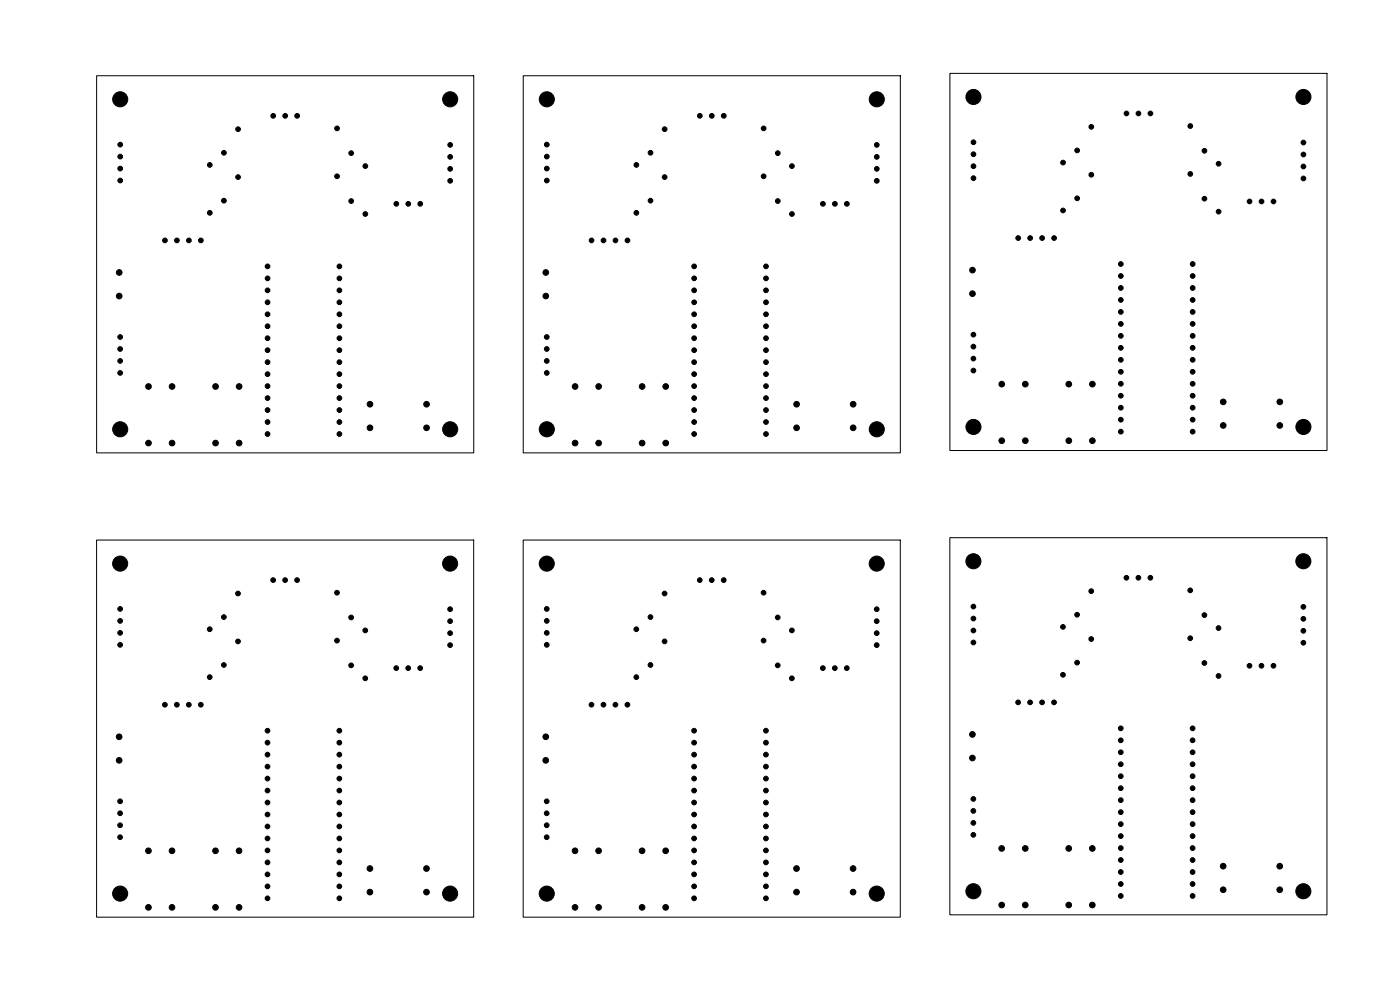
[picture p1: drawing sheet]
<svg xmlns="http://www.w3.org/2000/svg" width="297mm" height="210mm" viewBox="0 0 297 210" stroke-linecap="round" stroke-linejoin="round" font-family="sans-serif">
<path d="M20.5 16.1h80v80h-80zM111 16.1h80v80h-80zM201.5 15.6h80v80h-80zM20.5 114.6h80v80h-80zM111 114.6h80v80h-80zM201.5 114.1h80v80h-80z" fill="none" stroke="#000" stroke-width=".21"/>
<g fill="#000" stroke="#000" stroke-width=".21">
<circle cx="25.5" cy="21.1" r="1.6"/>
<circle cx="25.5" cy="30.7" r=".5"/>
<circle cx="25.5" cy="38.3" r=".5"/>
<circle cx="25.5" cy="35.8" r=".5"/>
<circle cx="25.5" cy="33.2" r=".5"/>
<circle cx="44.5" cy="35" r=".5"/>
<circle cx="47.5" cy="32.4" r=".5"/>
<circle cx="50.5" cy="27.4" r=".5"/>
<circle cx="50.5" cy="37.6" r=".5"/>
<circle cx="58" cy="24.6" r=".5"/>
<circle cx="60.5" cy="24.6" r=".5"/>
<circle cx="63" cy="24.6" r=".5"/>
<circle cx="71.5" cy="27.2" r=".5"/>
<circle cx="71.5" cy="37.4" r=".5"/>
<circle cx="74.5" cy="32.5" r=".5"/>
<circle cx="77.5" cy="35.2" r=".5"/>
<circle cx="95.5" cy="38.4" r=".5"/>
<circle cx="95.5" cy="30.7" r=".5"/>
<circle cx="95.5" cy="33.3" r=".5"/>
<circle cx="95.5" cy="35.8" r=".5"/>
<circle cx="95.5" cy="21.1" r="1.6"/>
<circle cx="116" cy="21.1" r="1.6"/>
<circle cx="116" cy="38.3" r=".5"/>
<circle cx="116" cy="30.7" r=".5"/>
<circle cx="116" cy="35.8" r=".5"/>
<circle cx="116" cy="33.2" r=".5"/>
<circle cx="135" cy="35" r=".5"/>
<circle cx="138" cy="32.4" r=".5"/>
<circle cx="141" cy="27.4" r=".5"/>
<circle cx="141" cy="37.6" r=".5"/>
<circle cx="148.5" cy="24.6" r=".5"/>
<circle cx="151" cy="24.6" r=".5"/>
<circle cx="153.5" cy="24.6" r=".5"/>
<circle cx="162" cy="27.2" r=".5"/>
<circle cx="162" cy="37.4" r=".5"/>
<circle cx="165" cy="32.5" r=".5"/>
<circle cx="168" cy="35.2" r=".5"/>
<circle cx="186" cy="21.1" r="1.6"/>
<circle cx="186" cy="35.8" r=".5"/>
<circle cx="186" cy="33.3" r=".5"/>
<circle cx="186" cy="30.7" r=".5"/>
<circle cx="186" cy="38.4" r=".5"/>
<circle cx="206.5" cy="37.8" r=".5"/>
<circle cx="206.5" cy="30.2" r=".5"/>
<circle cx="206.5" cy="32.7" r=".5"/>
<circle cx="206.5" cy="35.3" r=".5"/>
<circle cx="206.5" cy="20.6" r="1.6"/>
<circle cx="225.5" cy="34.5" r=".5"/>
<circle cx="228.5" cy="31.9" r=".5"/>
<circle cx="231.5" cy="26.9" r=".5"/>
<circle cx="231.5" cy="37.1" r=".5"/>
<circle cx="239" cy="24.1" r=".5"/>
<circle cx="241.5" cy="24.1" r=".5"/>
<circle cx="244.1" cy="24.1" r=".5"/>
<circle cx="252.5" cy="26.7" r=".5"/>
<circle cx="252.5" cy="36.9" r=".5"/>
<circle cx="255.5" cy="32" r=".5"/>
<circle cx="258.5" cy="34.7" r=".5"/>
<circle cx="276.5" cy="30.2" r=".5"/>
<circle cx="276.5" cy="35.3" r=".5"/>
<circle cx="276.5" cy="32.8" r=".5"/>
<circle cx="276.5" cy="37.9" r=".5"/>
<circle cx="276.5" cy="20.6" r="1.6"/>
<circle cx="25.3" cy="57.8" r=".6"/>
<circle cx="35" cy="51" r=".5"/>
<circle cx="37.5" cy="51" r=".5"/>
<circle cx="40.1" cy="51" r=".5"/>
<circle cx="42.6" cy="51" r=".5"/>
<circle cx="44.5" cy="45.1" r=".5"/>
<circle cx="47.5" cy="42.6" r=".5"/>
<circle cx="56.8" cy="56.5" r=".5"/>
<circle cx="56.8" cy="59" r=".5"/>
<circle cx="72" cy="59" r=".5"/>
<circle cx="72" cy="56.5" r=".5"/>
<circle cx="74.5" cy="42.6" r=".5"/>
<circle cx="77.5" cy="45.4" r=".5"/>
<circle cx="84.1" cy="43.2" r=".5"/>
<circle cx="86.6" cy="43.2" r=".5"/>
<circle cx="89.2" cy="43.2" r=".5"/>
<circle cx="115.8" cy="57.8" r=".6"/>
<circle cx="125.5" cy="51" r=".5"/>
<circle cx="128" cy="51" r=".5"/>
<circle cx="130.6" cy="51" r=".5"/>
<circle cx="133.1" cy="51" r=".5"/>
<circle cx="135" cy="45.1" r=".5"/>
<circle cx="138" cy="42.6" r=".5"/>
<circle cx="147.3" cy="59" r=".5"/>
<circle cx="147.3" cy="56.5" r=".5"/>
<circle cx="162.5" cy="56.5" r=".5"/>
<circle cx="162.5" cy="59" r=".5"/>
<circle cx="165" cy="42.6" r=".5"/>
<circle cx="168" cy="45.4" r=".5"/>
<circle cx="174.6" cy="43.2" r=".5"/>
<circle cx="177.1" cy="43.2" r=".5"/>
<circle cx="179.7" cy="43.2" r=".5"/>
<circle cx="206.3" cy="57.3" r=".6"/>
<circle cx="216" cy="50.5" r=".5"/>
<circle cx="218.5" cy="50.5" r=".5"/>
<circle cx="221.1" cy="50.5" r=".5"/>
<circle cx="223.6" cy="50.5" r=".5"/>
<circle cx="225.5" cy="44.6" r=".5"/>
<circle cx="228.5" cy="42.1" r=".5"/>
<circle cx="237.8" cy="58.5" r=".5"/>
<circle cx="237.8" cy="56" r=".5"/>
<circle cx="253" cy="58.5" r=".5"/>
<circle cx="253" cy="56" r=".5"/>
<circle cx="255.5" cy="42.1" r=".5"/>
<circle cx="258.5" cy="44.9" r=".5"/>
<circle cx="265.1" cy="42.7" r=".5"/>
<circle cx="267.6" cy="42.7" r=".5"/>
<circle cx="270.2" cy="42.7" r=".5"/>
<circle cx="25.3" cy="62.8" r=".6"/>
<circle cx="25.5" cy="74" r=".5"/>
<circle cx="25.5" cy="79.1" r=".5"/>
<circle cx="25.5" cy="71.5" r=".5"/>
<circle cx="25.5" cy="76.6" r=".5"/>
<circle cx="56.8" cy="79.4" r=".5"/>
<circle cx="56.8" cy="71.7" r=".5"/>
<circle cx="56.8" cy="64.1" r=".5"/>
<circle cx="56.8" cy="69.2" r=".5"/>
<circle cx="56.8" cy="66.7" r=".5"/>
<circle cx="56.8" cy="76.8" r=".5"/>
<circle cx="56.8" cy="74.3" r=".5"/>
<circle cx="56.8" cy="61.6" r=".5"/>
<circle cx="72" cy="74.3" r=".5"/>
<circle cx="72" cy="79.4" r=".5"/>
<circle cx="72" cy="69.2" r=".5"/>
<circle cx="72" cy="71.7" r=".5"/>
<circle cx="72" cy="64.1" r=".5"/>
<circle cx="72" cy="61.6" r=".5"/>
<circle cx="72" cy="66.7" r=".5"/>
<circle cx="72" cy="76.8" r=".5"/>
<circle cx="115.8" cy="62.8" r=".6"/>
<circle cx="116" cy="76.6" r=".5"/>
<circle cx="116" cy="79.1" r=".5"/>
<circle cx="116" cy="71.5" r=".5"/>
<circle cx="116" cy="74" r=".5"/>
<circle cx="147.3" cy="71.7" r=".5"/>
<circle cx="147.3" cy="69.2" r=".5"/>
<circle cx="147.3" cy="64.1" r=".5"/>
<circle cx="147.3" cy="66.7" r=".5"/>
<circle cx="147.3" cy="61.6" r=".5"/>
<circle cx="147.3" cy="79.4" r=".5"/>
<circle cx="147.3" cy="74.3" r=".5"/>
<circle cx="147.3" cy="76.8" r=".5"/>
<circle cx="162.5" cy="61.6" r=".5"/>
<circle cx="162.5" cy="79.4" r=".5"/>
<circle cx="162.5" cy="74.3" r=".5"/>
<circle cx="162.5" cy="69.2" r=".5"/>
<circle cx="162.5" cy="71.7" r=".5"/>
<circle cx="162.5" cy="76.8" r=".5"/>
<circle cx="162.5" cy="64.1" r=".5"/>
<circle cx="162.5" cy="66.7" r=".5"/>
<circle cx="206.3" cy="62.3" r=".6"/>
<circle cx="206.5" cy="78.6" r=".5"/>
<circle cx="206.5" cy="76.1" r=".5"/>
<circle cx="206.5" cy="73.5" r=".5"/>
<circle cx="206.5" cy="71" r=".5"/>
<circle cx="237.8" cy="68.7" r=".5"/>
<circle cx="237.8" cy="73.8" r=".5"/>
<circle cx="237.8" cy="71.2" r=".5"/>
<circle cx="237.8" cy="76.3" r=".5"/>
<circle cx="237.8" cy="63.6" r=".5"/>
<circle cx="237.8" cy="61.1" r=".5"/>
<circle cx="237.8" cy="78.9" r=".5"/>
<circle cx="237.8" cy="66.2" r=".5"/>
<circle cx="253" cy="63.6" r=".5"/>
<circle cx="253" cy="78.9" r=".5"/>
<circle cx="253" cy="61.1" r=".5"/>
<circle cx="253" cy="66.2" r=".5"/>
<circle cx="253" cy="68.7" r=".5"/>
<circle cx="253" cy="71.2" r=".5"/>
<circle cx="253" cy="76.3" r=".5"/>
<circle cx="253" cy="73.8" r=".5"/>
<circle cx="25.5" cy="91.1" r="1.6"/>
<circle cx="31.5" cy="82" r=".6"/>
<circle cx="31.5" cy="94" r=".6"/>
<circle cx="36.5" cy="82" r=".6"/>
<circle cx="36.5" cy="94" r=".6"/>
<circle cx="45.7" cy="82" r=".6"/>
<circle cx="45.7" cy="94" r=".6"/>
<circle cx="50.7" cy="82" r=".6"/>
<circle cx="50.7" cy="94" r=".6"/>
<circle cx="56.8" cy="87" r=".5"/>
<circle cx="56.8" cy="84.4" r=".5"/>
<circle cx="56.8" cy="89.5" r=".5"/>
<circle cx="56.8" cy="92.1" r=".5"/>
<circle cx="56.8" cy="81.9" r=".5"/>
<circle cx="72" cy="92.1" r=".5"/>
<circle cx="72" cy="81.9" r=".5"/>
<circle cx="72" cy="87" r=".5"/>
<circle cx="72" cy="89.5" r=".5"/>
<circle cx="72" cy="84.4" r=".5"/>
<circle cx="78.5" cy="85.7" r=".6"/>
<circle cx="78.5" cy="90.7" r=".6"/>
<circle cx="90.5" cy="90.7" r=".6"/>
<circle cx="90.5" cy="85.7" r=".6"/>
<circle cx="95.5" cy="91.1" r="1.6"/>
<circle cx="116" cy="91.1" r="1.6"/>
<circle cx="122" cy="82" r=".6"/>
<circle cx="122" cy="94" r=".6"/>
<circle cx="127" cy="82" r=".6"/>
<circle cx="127" cy="94" r=".6"/>
<circle cx="136.2" cy="82" r=".6"/>
<circle cx="136.2" cy="94" r=".6"/>
<circle cx="141.2" cy="82" r=".6"/>
<circle cx="141.2" cy="94" r=".6"/>
<circle cx="147.3" cy="87" r=".5"/>
<circle cx="147.3" cy="89.5" r=".5"/>
<circle cx="147.3" cy="92.1" r=".5"/>
<circle cx="147.3" cy="84.4" r=".5"/>
<circle cx="147.3" cy="81.9" r=".5"/>
<circle cx="162.5" cy="89.5" r=".5"/>
<circle cx="162.5" cy="84.4" r=".5"/>
<circle cx="162.5" cy="92.1" r=".5"/>
<circle cx="162.5" cy="87" r=".5"/>
<circle cx="162.5" cy="81.9" r=".5"/>
<circle cx="169" cy="90.7" r=".6"/>
<circle cx="169" cy="85.7" r=".6"/>
<circle cx="181" cy="90.7" r=".6"/>
<circle cx="181" cy="85.7" r=".6"/>
<circle cx="186" cy="91.1" r="1.6"/>
<circle cx="206.5" cy="90.6" r="1.6"/>
<circle cx="212.5" cy="81.5" r=".6"/>
<circle cx="212.5" cy="93.5" r=".6"/>
<circle cx="217.5" cy="81.5" r=".6"/>
<circle cx="217.5" cy="93.5" r=".6"/>
<circle cx="226.7" cy="81.5" r=".6"/>
<circle cx="226.7" cy="93.5" r=".6"/>
<circle cx="231.7" cy="81.5" r=".6"/>
<circle cx="231.7" cy="93.5" r=".6"/>
<circle cx="237.8" cy="86.5" r=".5"/>
<circle cx="237.8" cy="83.9" r=".5"/>
<circle cx="237.8" cy="81.4" r=".5"/>
<circle cx="237.8" cy="89" r=".5"/>
<circle cx="237.8" cy="91.6" r=".5"/>
<circle cx="253" cy="83.9" r=".5"/>
<circle cx="253" cy="81.4" r=".5"/>
<circle cx="253" cy="89" r=".5"/>
<circle cx="253" cy="86.5" r=".5"/>
<circle cx="253" cy="91.6" r=".5"/>
<circle cx="259.5" cy="90.2" r=".6"/>
<circle cx="259.5" cy="85.2" r=".6"/>
<circle cx="271.5" cy="90.3" r=".6"/>
<circle cx="271.5" cy="85.3" r=".6"/>
<circle cx="276.5" cy="90.6" r="1.6"/>
<circle cx="25.5" cy="119.6" r="1.6"/>
<circle cx="95.5" cy="119.6" r="1.6"/>
<circle cx="116" cy="119.6" r="1.6"/>
<circle cx="186" cy="119.6" r="1.6"/>
<circle cx="206.5" cy="119.1" r="1.6"/>
<circle cx="276.5" cy="119.1" r="1.6"/>
<circle cx="25.5" cy="129.2" r=".5"/>
<circle cx="25.5" cy="131.7" r=".5"/>
<circle cx="25.5" cy="136.8" r=".5"/>
<circle cx="25.5" cy="134.3" r=".5"/>
<circle cx="44.5" cy="133.5" r=".5"/>
<circle cx="47.5" cy="130.9" r=".5"/>
<circle cx="50.5" cy="125.9" r=".5"/>
<circle cx="50.5" cy="136.1" r=".5"/>
<circle cx="57.9" cy="123.1" r=".5"/>
<circle cx="60.5" cy="123.1" r=".5"/>
<circle cx="63" cy="123.1" r=".5"/>
<circle cx="71.5" cy="125.7" r=".5"/>
<circle cx="71.5" cy="135.9" r=".5"/>
<circle cx="74.5" cy="131" r=".5"/>
<circle cx="77.5" cy="133.7" r=".5"/>
<circle cx="95.5" cy="131.8" r=".5"/>
<circle cx="95.5" cy="136.9" r=".5"/>
<circle cx="95.5" cy="129.2" r=".5"/>
<circle cx="95.5" cy="134.3" r=".5"/>
<circle cx="116" cy="131.7" r=".5"/>
<circle cx="116" cy="136.8" r=".5"/>
<circle cx="116" cy="129.2" r=".5"/>
<circle cx="116" cy="134.3" r=".5"/>
<circle cx="135" cy="133.5" r=".5"/>
<circle cx="138" cy="130.9" r=".5"/>
<circle cx="141" cy="125.9" r=".5"/>
<circle cx="141" cy="136.1" r=".5"/>
<circle cx="148.4" cy="123.1" r=".5"/>
<circle cx="151" cy="123.1" r=".5"/>
<circle cx="153.5" cy="123.1" r=".5"/>
<circle cx="162" cy="125.7" r=".5"/>
<circle cx="162" cy="135.9" r=".5"/>
<circle cx="165" cy="131" r=".5"/>
<circle cx="168" cy="133.7" r=".5"/>
<circle cx="186" cy="129.2" r=".5"/>
<circle cx="186" cy="134.3" r=".5"/>
<circle cx="186" cy="131.8" r=".5"/>
<circle cx="186" cy="136.9" r=".5"/>
<circle cx="206.5" cy="128.7" r=".5"/>
<circle cx="206.5" cy="131.2" r=".5"/>
<circle cx="206.5" cy="136.3" r=".5"/>
<circle cx="206.5" cy="133.7" r=".5"/>
<circle cx="225.5" cy="133" r=".5"/>
<circle cx="228.5" cy="130.4" r=".5"/>
<circle cx="231.5" cy="125.4" r=".5"/>
<circle cx="231.5" cy="135.6" r=".5"/>
<circle cx="239" cy="122.6" r=".5"/>
<circle cx="241.5" cy="122.6" r=".5"/>
<circle cx="244" cy="122.6" r=".5"/>
<circle cx="252.5" cy="135.4" r=".5"/>
<circle cx="252.5" cy="125.2" r=".5"/>
<circle cx="255.5" cy="130.5" r=".5"/>
<circle cx="258.5" cy="133.2" r=".5"/>
<circle cx="276.5" cy="133.8" r=".5"/>
<circle cx="276.5" cy="136.4" r=".5"/>
<circle cx="276.5" cy="131.3" r=".5"/>
<circle cx="276.5" cy="128.7" r=".5"/>
<circle cx="25.3" cy="156.3" r=".6"/>
<circle cx="35" cy="149.5" r=".5"/>
<circle cx="37.5" cy="149.5" r=".5"/>
<circle cx="40.1" cy="149.5" r=".5"/>
<circle cx="42.6" cy="149.5" r=".5"/>
<circle cx="44.5" cy="143.6" r=".5"/>
<circle cx="47.5" cy="141.1" r=".5"/>
<circle cx="56.7" cy="157.5" r=".5"/>
<circle cx="56.7" cy="155" r=".5"/>
<circle cx="72" cy="157.5" r=".5"/>
<circle cx="72" cy="155" r=".5"/>
<circle cx="74.5" cy="141.1" r=".5"/>
<circle cx="77.5" cy="143.9" r=".5"/>
<circle cx="84.1" cy="141.7" r=".5"/>
<circle cx="86.6" cy="141.7" r=".5"/>
<circle cx="89.1" cy="141.7" r=".5"/>
<circle cx="115.8" cy="156.3" r=".6"/>
<circle cx="125.5" cy="149.5" r=".5"/>
<circle cx="128" cy="149.5" r=".5"/>
<circle cx="130.6" cy="149.5" r=".5"/>
<circle cx="133.1" cy="149.5" r=".5"/>
<circle cx="135" cy="143.6" r=".5"/>
<circle cx="138" cy="141.1" r=".5"/>
<circle cx="147.2" cy="155" r=".5"/>
<circle cx="147.2" cy="157.5" r=".5"/>
<circle cx="162.5" cy="155" r=".5"/>
<circle cx="162.5" cy="157.5" r=".5"/>
<circle cx="165" cy="141.1" r=".5"/>
<circle cx="168" cy="143.9" r=".5"/>
<circle cx="174.6" cy="141.7" r=".5"/>
<circle cx="177.1" cy="141.7" r=".5"/>
<circle cx="179.6" cy="141.7" r=".5"/>
<circle cx="206.3" cy="155.8" r=".6"/>
<circle cx="216" cy="149" r=".5"/>
<circle cx="218.5" cy="149" r=".5"/>
<circle cx="221.1" cy="149" r=".5"/>
<circle cx="223.6" cy="149" r=".5"/>
<circle cx="225.5" cy="143.1" r=".5"/>
<circle cx="228.5" cy="140.6" r=".5"/>
<circle cx="237.8" cy="159.6" r=".5"/>
<circle cx="237.8" cy="157" r=".5"/>
<circle cx="237.8" cy="154.5" r=".5"/>
<circle cx="253" cy="154.5" r=".5"/>
<circle cx="253" cy="157" r=".5"/>
<circle cx="253" cy="159.6" r=".5"/>
<circle cx="255.5" cy="140.6" r=".5"/>
<circle cx="258.5" cy="143.4" r=".5"/>
<circle cx="265.1" cy="141.2" r=".5"/>
<circle cx="267.6" cy="141.2" r=".5"/>
<circle cx="270.2" cy="141.2" r=".5"/>
<circle cx="25.3" cy="161.3" r=".6"/>
<circle cx="25.5" cy="175.1" r=".5"/>
<circle cx="25.5" cy="177.6" r=".5"/>
<circle cx="25.5" cy="172.5" r=".5"/>
<circle cx="25.5" cy="170" r=".5"/>
<circle cx="56.7" cy="167.7" r=".5"/>
<circle cx="56.7" cy="162.6" r=".5"/>
<circle cx="56.7" cy="160.1" r=".5"/>
<circle cx="56.7" cy="165.2" r=".5"/>
<circle cx="56.7" cy="170.2" r=".5"/>
<circle cx="56.7" cy="175.3" r=".5"/>
<circle cx="56.7" cy="177.9" r=".5"/>
<circle cx="56.7" cy="172.8" r=".5"/>
<circle cx="72" cy="167.7" r=".5"/>
<circle cx="72" cy="165.2" r=".5"/>
<circle cx="72" cy="160.1" r=".5"/>
<circle cx="72" cy="162.6" r=".5"/>
<circle cx="72" cy="170.2" r=".5"/>
<circle cx="72" cy="175.3" r=".5"/>
<circle cx="72" cy="177.9" r=".5"/>
<circle cx="72" cy="172.8" r=".5"/>
<circle cx="115.8" cy="161.3" r=".6"/>
<circle cx="116" cy="177.6" r=".5"/>
<circle cx="116" cy="175.1" r=".5"/>
<circle cx="116" cy="170" r=".5"/>
<circle cx="116" cy="172.5" r=".5"/>
<circle cx="147.2" cy="167.7" r=".5"/>
<circle cx="147.2" cy="160.1" r=".5"/>
<circle cx="147.2" cy="165.2" r=".5"/>
<circle cx="147.2" cy="162.6" r=".5"/>
<circle cx="147.2" cy="175.3" r=".5"/>
<circle cx="147.2" cy="170.2" r=".5"/>
<circle cx="147.2" cy="177.9" r=".5"/>
<circle cx="147.2" cy="172.8" r=".5"/>
<circle cx="162.5" cy="167.7" r=".5"/>
<circle cx="162.5" cy="160.1" r=".5"/>
<circle cx="162.5" cy="162.6" r=".5"/>
<circle cx="162.5" cy="165.2" r=".5"/>
<circle cx="162.5" cy="177.9" r=".5"/>
<circle cx="162.5" cy="170.2" r=".5"/>
<circle cx="162.5" cy="175.3" r=".5"/>
<circle cx="162.5" cy="172.8" r=".5"/>
<circle cx="206.3" cy="160.8" r=".6"/>
<circle cx="206.5" cy="177.1" r=".5"/>
<circle cx="206.5" cy="169.5" r=".5"/>
<circle cx="206.5" cy="172" r=".5"/>
<circle cx="206.5" cy="174.6" r=".5"/>
<circle cx="212.5" cy="180" r=".6"/>
<circle cx="217.5" cy="180" r=".6"/>
<circle cx="226.7" cy="180" r=".6"/>
<circle cx="231.7" cy="180" r=".6"/>
<circle cx="237.8" cy="179.9" r=".5"/>
<circle cx="237.8" cy="177.4" r=".5"/>
<circle cx="237.8" cy="172.3" r=".5"/>
<circle cx="237.8" cy="174.8" r=".5"/>
<circle cx="237.8" cy="169.7" r=".5"/>
<circle cx="237.8" cy="167.2" r=".5"/>
<circle cx="237.8" cy="164.7" r=".5"/>
<circle cx="237.8" cy="162.1" r=".5"/>
<circle cx="253" cy="172.3" r=".5"/>
<circle cx="253" cy="177.4" r=".5"/>
<circle cx="253" cy="169.7" r=".5"/>
<circle cx="253" cy="179.9" r=".5"/>
<circle cx="253" cy="174.8" r=".5"/>
<circle cx="253" cy="164.7" r=".5"/>
<circle cx="253" cy="167.2" r=".5"/>
<circle cx="253" cy="162.1" r=".5"/>
<circle cx="25.5" cy="189.6" r="1.6"/>
<circle cx="31.5" cy="180.5" r=".6"/>
<circle cx="31.5" cy="192.5" r=".6"/>
<circle cx="36.5" cy="180.5" r=".6"/>
<circle cx="36.5" cy="192.5" r=".6"/>
<circle cx="45.7" cy="180.5" r=".6"/>
<circle cx="45.7" cy="192.5" r=".6"/>
<circle cx="50.7" cy="180.5" r=".6"/>
<circle cx="50.7" cy="192.5" r=".6"/>
<circle cx="56.7" cy="182.9" r=".5"/>
<circle cx="56.7" cy="180.4" r=".5"/>
<circle cx="56.7" cy="185.5" r=".5"/>
<circle cx="56.7" cy="190.6" r=".5"/>
<circle cx="56.7" cy="188" r=".5"/>
<circle cx="72" cy="182.9" r=".5"/>
<circle cx="72" cy="180.4" r=".5"/>
<circle cx="72" cy="190.6" r=".5"/>
<circle cx="72" cy="188" r=".5"/>
<circle cx="72" cy="185.5" r=".5"/>
<circle cx="78.5" cy="189.2" r=".6"/>
<circle cx="78.5" cy="184.2" r=".6"/>
<circle cx="90.5" cy="189.2" r=".6"/>
<circle cx="90.5" cy="184.2" r=".6"/>
<circle cx="95.5" cy="189.6" r="1.6"/>
<circle cx="116" cy="189.6" r="1.6"/>
<circle cx="122" cy="180.5" r=".6"/>
<circle cx="122" cy="192.5" r=".6"/>
<circle cx="127" cy="180.5" r=".6"/>
<circle cx="127" cy="192.5" r=".6"/>
<circle cx="136.2" cy="180.5" r=".6"/>
<circle cx="136.2" cy="192.5" r=".6"/>
<circle cx="141.2" cy="180.5" r=".6"/>
<circle cx="141.2" cy="192.5" r=".6"/>
<circle cx="147.2" cy="182.9" r=".5"/>
<circle cx="147.2" cy="180.4" r=".5"/>
<circle cx="147.2" cy="185.5" r=".5"/>
<circle cx="147.2" cy="190.6" r=".5"/>
<circle cx="147.2" cy="188" r=".5"/>
<circle cx="162.5" cy="182.9" r=".5"/>
<circle cx="162.5" cy="180.4" r=".5"/>
<circle cx="162.5" cy="185.5" r=".5"/>
<circle cx="162.5" cy="188" r=".5"/>
<circle cx="162.5" cy="190.6" r=".5"/>
<circle cx="169" cy="189.2" r=".6"/>
<circle cx="169" cy="184.2" r=".6"/>
<circle cx="181" cy="189.2" r=".6"/>
<circle cx="181" cy="184.2" r=".6"/>
<circle cx="186" cy="189.6" r="1.6"/>
<circle cx="206.5" cy="189.1" r="1.6"/>
<circle cx="212.5" cy="192" r=".6"/>
<circle cx="217.5" cy="192" r=".6"/>
<circle cx="226.7" cy="192" r=".6"/>
<circle cx="231.7" cy="192" r=".6"/>
<circle cx="237.8" cy="182.4" r=".5"/>
<circle cx="237.8" cy="187.5" r=".5"/>
<circle cx="237.8" cy="190.1" r=".5"/>
<circle cx="237.8" cy="185" r=".5"/>
<circle cx="253" cy="182.4" r=".5"/>
<circle cx="253" cy="187.5" r=".5"/>
<circle cx="253" cy="190.1" r=".5"/>
<circle cx="253" cy="185" r=".5"/>
<circle cx="259.5" cy="188.7" r=".6"/>
<circle cx="259.5" cy="183.7" r=".6"/>
<circle cx="271.5" cy="188.7" r=".6"/>
<circle cx="271.5" cy="183.7" r=".6"/>
<circle cx="276.5" cy="189.1" r="1.6"/>
</g>
</svg>
